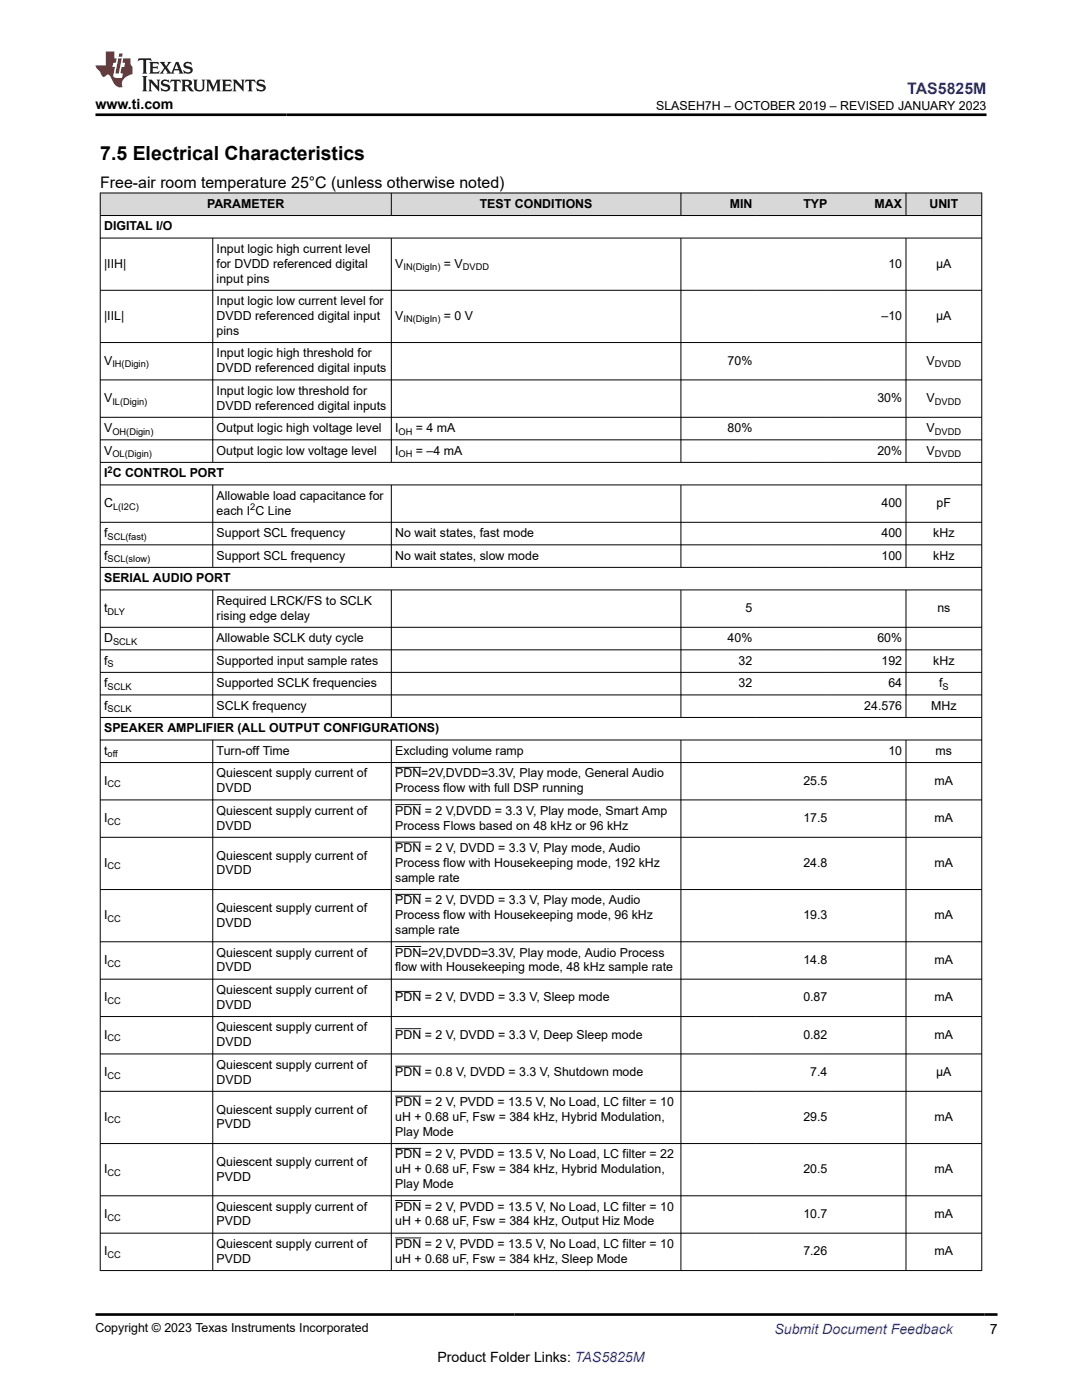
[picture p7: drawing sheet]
<svg xmlns="http://www.w3.org/2000/svg" width="216mm" height="279mm" viewBox="0 0 216 279" stroke-linecap="round" stroke-linejoin="round" font-family="sans-serif">
<defs><g id="words">
<text font-size="3.9" x="20" y="32">7.5 Electrical Characteristics</text>
<text font-size="3.2" fill="#00f" x="181" y="18.7">TAS5825M</text>
<text font-size="3.2" x="20" y="37.5">Free-air room temperature 25°C (unless otherwise noted)</text>
<g font-size="2.8">
<text x="19" y="21.8">www.ti.com</text>
<text x="197.5" y="266.1">7</text>
<text x="87.3" y="271.7">Product Folder Links: TAS5825M</text>
</g>
<text font-size="2.8" fill="#00f" x="154.5" y="266.2">Submit Document Feedback</text>
<g font-size="2.5">
<text x="130.9" y="21.9">SLASEH7H – OCTOBER 2019 – REVISED JANUARY 2023</text>
<text x="41.3" y="41.5">PARAMETER</text>
<text x="95.7" y="41.5">TEST CONDITIONS</text>
<text x="145.6" y="41.5">MIN</text>
<text x="160.3" y="41.5">TYP</text>
<text x="174.5" y="41.5">MAX</text>
<text x="185.5" y="41.5">UNIT</text>
<text x="20.8" y="46">DIGITAL I/O</text>
<text x="20.8" y="53.4">|IIH|</text>
<text x="43.2" y="50.5">Input logic high current level</text>
<text x="43.2" y="53.4">for DVDD referenced digital</text>
<text x="78.9" y="53.4">V</text>
<text x="88.6" y="53.4">= V</text>
<text x="177.3" y="53.4">10</text>
<text x="186.8" y="53.4">µA</text>
<text x="43.2" y="56.4">input pins</text>
<text x="20.8" y="63.9">|IIL|</text>
<text x="43.2" y="60.9">Input logic low current level for</text>
<text x="43.2" y="63.9">DVDD referenced digital input</text>
<text x="78.9" y="63.9">V</text>
<text x="88.6" y="63.9">= 0 V</text>
<text x="175.9" y="63.9">–10</text>
<text x="186.8" y="63.9">µA</text>
<text x="43.2" y="66.8">pins</text>
<text x="43.2" y="71.3">Input logic high threshold for</text>
<text x="20.8" y="72.8">V</text>
<text x="43.2" y="74.3">DVDD referenced digital inputs</text>
<text x="145.2" y="72.8">70%</text>
<text x="184.9" y="72.8">V</text>
<text x="20.8" y="80.3">V</text>
<text x="43.2" y="78.8">Input logic low threshold for</text>
<text x="43.2" y="81.7">DVDD referenced digital inputs</text>
<text x="175.1" y="80.3">30%</text>
<text x="184.9" y="80.3">V</text>
<text x="20.8" y="86.2">V</text>
<text x="43.2" y="86.2">Output logic high voltage level</text>
<text x="78.9" y="86.2">I</text>
<text x="83" y="86.2">= 4 mA</text>
<text x="145.2" y="86.2">80%</text>
<text x="184.9" y="86.2">V</text>
<text x="20.8" y="90.7">V</text>
<text x="20.8" y="95.2">I C CONTROL PORT</text>
<text x="43.2" y="90.7">Output logic low voltage level</text>
<text x="78.9" y="90.7">I</text>
<text x="83" y="90.7">= –4 mA</text>
<text x="175.1" y="90.7">20%</text>
<text x="184.9" y="90.7">V</text>
<text x="20.8" y="101.2">C</text>
<text x="43.2" y="99.7">Allowable load capacitance for</text>
<text x="175.9" y="101.2">400</text>
<text x="186.9" y="101.2">pF</text>
<text x="20.8" y="107.2">f</text>
<text x="43.2" y="102.7">each I C Line</text>
<text x="43.2" y="107.2">Support SCL frequency</text>
<text x="78.9" y="107.2">No wait states, fast mode</text>
<text x="175.9" y="107.2">400</text>
<text x="186.2" y="107.2">kHz</text>
<text x="20.8" y="111.7">f</text>
<text x="43.2" y="111.7">Support SCL frequency</text>
<text x="78.9" y="111.7">No wait states, slow mode</text>
<text x="175.9" y="111.7">100</text>
<text x="186.2" y="111.7">kHz</text>
<text x="20.8" y="116.2">SERIAL AUDIO PORT</text>
<text x="20.8" y="122.2">t</text>
<text x="43.2" y="120.7">Required LRCK/FS to SCLK</text>
<text x="43.2" y="123.7">rising edge delay</text>
<text x="148.8" y="122.2">5</text>
<text x="187" y="122.2">ns</text>
<text x="20.8" y="128.2">D</text>
<text x="43.2" y="128.2">Allowable SCLK duty cycle</text>
<text x="145.2" y="128.2">40%</text>
<text x="175.1" y="128.2">60%</text>
<text x="20.8" y="132.7">f</text>
<text x="20.8" y="137.1">f</text>
<text x="43.2" y="132.7">Supported input sample rates</text>
<text x="43.2" y="137.1">Supported SCLK frequencies</text>
<text x="147.4" y="132.7">32</text>
<text x="147.4" y="137.1">32</text>
<text x="175.9" y="132.7">192</text>
<text x="177.3" y="137.1">64</text>
<text x="186.2" y="132.7">kHz</text>
<text x="187.4" y="137.1">f</text>
<text x="20.8" y="141.6">f</text>
<text x="43.2" y="141.6">SCLK frequency</text>
<text x="172.5" y="141.6">24.576</text>
<text x="185.8" y="141.6">MHz</text>
<text x="20.8" y="146.1">SPEAKER AMPLIFIER (ALL OUTPUT CONFIGURATIONS)</text>
<text x="20.8" y="150.6">t</text>
<text x="43.2" y="150.6">Turn-off Time</text>
<text x="43.2" y="155.1">Quiescent supply current of</text>
<text x="78.9" y="150.6">Excluding volume ramp</text>
<text x="78.9" y="155.1">PDN=2V,DVDD=3.3V, Play mode, General Audio</text>
<text x="177.3" y="150.6">10</text>
<text x="186.7" y="150.6">ms</text>
<text x="20.8" y="156.6">I</text>
<text x="43.2" y="158.1">DVDD</text>
<text x="78.9" y="158.1">Process flow with full DSP running</text>
<text x="160.3" y="156.6">25.5</text>
<text x="186.5" y="156.6">mA</text>
<text x="20.8" y="164.1">I</text>
<text x="43.2" y="162.6">Quiescent supply current of</text>
<text x="43.2" y="165.6">DVDD</text>
<text x="78.9" y="162.6">PDN = 2 V,DVDD = 3.3 V, Play mode, Smart Amp</text>
<text x="78.9" y="165.6">Process Flows based on 48 kHz or 96 kHz</text>
<text x="160.3" y="164.1">17.5</text>
<text x="186.5" y="164.1">mA</text>
<text x="20.8" y="173">I</text>
<text x="43.2" y="171.5">Quiescent supply current of</text>
<text x="78.9" y="170.1">PDN = 2 V, DVDD = 3.3 V, Play mode, Audio</text>
<text x="78.9" y="173">Process flow with Housekeeping mode, 192 kHz</text>
<text x="160.3" y="173">24.8</text>
<text x="186.5" y="173">mA</text>
<text x="43.2" y="174.5">DVDD</text>
<text x="78.9" y="176">sample rate</text>
<text x="20.8" y="183.5">I</text>
<text x="43.2" y="182">Quiescent supply current of</text>
<text x="43.2" y="184.9">DVDD</text>
<text x="78.9" y="180.5">PDN = 2 V, DVDD = 3.3 V, Play mode, Audio</text>
<text x="78.9" y="183.5">Process flow with Housekeeping mode, 96 kHz</text>
<text x="160.3" y="183.5">19.3</text>
<text x="186.5" y="183.5">mA</text>
<text x="43.2" y="190.9">Quiescent supply current of</text>
<text x="78.9" y="186.4">sample rate</text>
<text x="78.9" y="190.9">PDN=2V,DVDD=3.3V, Play mode, Audio Process</text>
<text x="20.8" y="192.4">I</text>
<text x="43.2" y="193.9">DVDD</text>
<text x="78.9" y="193.9">flow with Housekeeping mode, 48 kHz sample rate</text>
<text x="160.3" y="192.4">14.8</text>
<text x="186.5" y="192.4">mA</text>
<text x="20.8" y="199.9">I</text>
<text x="43.2" y="198.4">Quiescent supply current of</text>
<text x="43.2" y="201.3">DVDD</text>
<text x="78.9" y="199.9">PDN = 2 V, DVDD = 3.3 V, Sleep mode</text>
<text x="160.3" y="199.9">0.87</text>
<text x="186.5" y="199.9">mA</text>
<text x="20.8" y="207.3">I</text>
<text x="43.2" y="205.8">Quiescent supply current of</text>
<text x="43.2" y="208.8">DVDD</text>
<text x="78.9" y="207.3">PDN = 2 V, DVDD = 3.3 V, Deep Sleep mode</text>
<text x="160.3" y="207.3">0.82</text>
<text x="186.5" y="207.3">mA</text>
<text x="20.8" y="214.8">I</text>
<text x="43.2" y="213.3">Quiescent supply current of</text>
<text x="78.9" y="214.8">PDN = 0.8 V, DVDD = 3.3 V, Shutdown mode</text>
<text x="161.7" y="214.8">7.4</text>
<text x="186.8" y="214.8">µA</text>
<text x="43.2" y="216.3">DVDD</text>
<text x="78.9" y="220.8">PDN = 2 V, PVDD = 13.5 V, No Load, LC filter = 10</text>
<text x="20.8" y="223.7">I</text>
<text x="43.2" y="222.2">Quiescent supply current of</text>
<text x="43.2" y="225.2">PVDD</text>
<text x="78.9" y="223.7">uH + 0.68 uF, Fsw = 384 kHz, Hybrid Modulation,</text>
<text x="78.9" y="226.7">Play Mode</text>
<text x="160.3" y="223.7">29.5</text>
<text x="186.5" y="223.7">mA</text>
<text x="43.2" y="232.7">Quiescent supply current of</text>
<text x="78.9" y="231.2">PDN = 2 V, PVDD = 13.5 V, No Load, LC filter = 22</text>
<text x="20.8" y="234.1">I</text>
<text x="43.2" y="235.6">PVDD</text>
<text x="78.9" y="234.1">uH + 0.68 uF, Fsw = 384 kHz, Hybrid Modulation,</text>
<text x="78.9" y="237.1">Play Mode</text>
<text x="160.3" y="234.1">20.5</text>
<text x="186.5" y="234.1">mA</text>
<text x="20.8" y="243.1">I</text>
<text x="43.2" y="241.6">Quiescent supply current of</text>
<text x="43.2" y="244.6">PVDD</text>
<text x="78.9" y="241.6">PDN = 2 V, PVDD = 13.5 V, No Load, LC filter = 10</text>
<text x="78.9" y="244.6">uH + 0.68 uF, Fsw = 384 kHz, Output Hiz Mode</text>
<text x="160.3" y="243.1">10.7</text>
<text x="186.5" y="243.1">mA</text>
<text x="20.8" y="250.5">I</text>
<text x="43.2" y="249.1">Quiescent supply current of</text>
<text x="78.9" y="249.1">PDN = 2 V, PVDD = 13.5 V, No Load, LC filter = 10</text>
<text x="160.3" y="250.5">7.26</text>
<text x="186.5" y="250.5">mA</text>
<text x="43.2" y="252">PVDD</text>
<text x="78.9" y="252">uH + 0.68 uF, Fsw = 384 kHz, Sleep Mode</text>
<text x="19" y="265.9">Copyright © 2023 Texas Instruments Incorporated</text>
</g>
<g font-size="1.9">
<text x="80.5" y="53.9">IN(DigIn)</text>
<text x="92.4" y="53.9">DVDD</text>
<text x="80.5" y="64.4">IN(DigIn)</text>
<text x="22.4" y="73.3">IH(Digin)</text>
<text x="186.5" y="73.3">DVDD</text>
<text x="22.4" y="80.8">IL(Digin)</text>
<text x="186.5" y="80.8">DVDD</text>
<text x="22.4" y="86.7">OH(Digin)</text>
<text x="79.5" y="86.7">OH</text>
<text x="186.5" y="86.7">DVDD</text>
<text x="21.5" y="94.4">2</text>
<text x="22.4" y="91.2">OL(Digin)</text>
<text x="79.5" y="91.2">OH</text>
<text x="186.5" y="91.2">DVDD</text>
<text x="22.6" y="101.7">L(I2C)</text>
<text x="50" y="101.9">2</text>
<text x="21.5" y="107.7">SCL(fast)</text>
<text x="21.5" y="112.2">SCL(slow)</text>
<text x="21.5" y="122.7">DLY</text>
<text x="22.6" y="128.6">SCLK</text>
<text x="21.5" y="133.1">S</text>
<text x="21.5" y="137.6">SCLK</text>
<text x="188.1" y="137.6">S</text>
<text x="21.5" y="142.1">SCLK</text>
<text x="21.5" y="151.1">off</text>
<text x="21.5" y="157.1">CC</text>
<text x="21.5" y="164.6">CC</text>
<text x="21.5" y="173.5">CC</text>
<text x="21.5" y="183.9">CC</text>
<text x="21.5" y="192.9">CC</text>
<text x="21.5" y="200.3">CC</text>
<text x="21.5" y="207.8">CC</text>
<text x="21.5" y="215.3">CC</text>
<text x="21.5" y="224.2">CC</text>
<text x="21.5" y="234.6">CC</text>
<text x="21.5" y="243.6">CC</text>
<text x="21.5" y="251">CC</text>
</g>
</g></defs>
<g fill="#d8d8d8">
<path d="M20 38.5h175.9v4.5h-175.9z" fill-rule="evenodd"/>
<path d="M20.1 38.6h57.9v4.4h-57.9z" fill-rule="evenodd"/>
<path d="M78.1 38.6h57.7v4.4h-57.7z" fill-rule="evenodd"/>
<path d="M135.9 38.6h14.9v4.4h-14.9z" fill-rule="evenodd"/>
<path d="M150.8 38.6h15v4.4h-15z" fill-rule="evenodd"/>
<path d="M165.8 38.6h14.9v4.4h-14.9z" fill-rule="evenodd"/>
<path d="M180.8 38.6h15v4.4h-15z" fill-rule="evenodd"/>
</g>
<g fill="none" stroke="#000" stroke-width=".2">
<path d="M19.9 38.5h176.1M20 38.5v215.1M78.1 38.5v4.6M135.9 38.5v4.6M180.8 38.5v4.6M195.9 38.5v215.1M19.9 43h176.1M19.9 47.5h176.1M19.9 57.9h176.1M42.5 47.5v44.8M78.1 47.5v44.8M135.9 47.5v44.8"/>
<path d="M180.8 47.5v44.8M19.9 68.4h176.1M19.9 75.8h176.1M19.9 83.3h176.1M19.9 87.8h176.1M19.9 92.3h176.1M19.9 96.8h176.1M42.5 96.8v16.5M78.1 96.8v16.5M135.9 96.8v16.5M180.8 96.8v16.5M19.9 104.2h176.1"/>
<path d="M19.9 108.7h176.1M19.9 113.2h176.1M19.9 117.7h176.1M42.5 117.7v25.5M78.1 117.7v25.5M135.9 117.7v25.5M180.8 117.7v25.5M19.9 125.2h176.1M19.9 129.7h176.1M19.9 134.2h176.1M19.9 138.7h176.1M19.9 143.2h176.1"/>
<path d="M19.9 147.7h176.1M19.9 152.2h176.1M19.9 159.6h176.1M42.5 147.7v105.9M78.1 147.7v105.9M78.9 153.1h5.2M135.9 147.7v105.9M180.8 147.7v105.9M19.9 167.1h176.1M19.9 177.5h176.1M78.9 160.6h5.2M78.9 168.1h5.2"/>
<path d="M78.9 178.5h5.2M19.9 188h176.1M19.9 195.4h176.1M78.9 188.9h5.2M78.9 197.8h5.2M19.9 202.9h176.1M19.9 210.3h176.1M19.9 217.8h176.1M78.9 205.3h5.2M78.9 212.8h5.2M78.9 218.7h5.2M19.9 228.2h176.1"/>
<path d="M19.9 238.6h176.1M78.9 229.2h5.2M78.9 239.6h5.2M19.9 246.1h176.1M19.9 253.6h176.1M78.9 247.1h5.2"/>
</g>
<path d="M27.7 11.6l-.2 .6 .5-.2h.6v.1v2.2l-.2 .4h1l-.2-.4v-2.2v-.1h.5l.5 .2-.1-.6zM29.8 12.4l.2 .3v1.6l-.2 .4h1.9l.1-.6a1.08 1.08 0 0 1-1.3 .2v-.7h.6l.4 .2v-.7l-.4 .2h-.6v-.5l.2-.2a1 1 0 0 1 1 .3l-.1-.5zM31.8 12.4l1 1.1-1 1.2h.9l-.2-.2 .4-.8 .5 .8-.2 .2h1.6l-.2-.2 .1-.5h1l.1 .5-.1 .2h.9l-.2-.4-.8-1.9h-.5l-1 2.1-.8-1.1 .9-1h-.8l.2 .2-.5 .6-.3-.6 .1-.2zM35.2 12.8l.4 1h-.8zM36.8 12.5a.65 .65 0 0 0-.2 .7 .65 .65 0 0 0 .6 .5l.7 .1 .1 .3a.79 .79 0 0 1-.7 .4 .79 .79 0 0 1-.7-.5l.1 .7 .2-.1a.93 .93 0 0 0 1.1 0 .93 .93 0 0 0 .4-.9 1.46 1.46 0 0 0-1.2-.6l-.1-.3a1.09 1.09 0 0 1 1.2 .2l-.2-.6-.1 .1-.6-.2zM28.4 15.2l.2 .4v2.2l-.2 .4h1l-.2-.4v-2.2l.2-.4zM29.6 15.9l.2 .4v1.5l-.2 .4h.8l-.3-.4v-1.3l1.7 1.8v-2l.2-.4h-.8l.2 .2 .1 1.1-1.2-1.3zM32.3 16a.65 .65 0 0 0-.2 .8 .65 .65 0 0 0 .7 .4l.6 .2 .1 .2a.79 .79 0 0 1-.7 .4 .79 .79 0 0 1-.7-.5l.1 .7 .2-.1a.93 .93 0 0 0 1.1 .1 .93 .93 0 0 0 .4-1 1.46 1.46 0 0 0-1.2-.5l-.1-.4a1.09 1.09 0 0 1 1.2 .2l-.2-.6-.1 .1-.6-.1zM34.1 15.9l-.1 .6a.63 .63 0 0 1 .7-.3l.1 1.6-.3 .4h1l-.2-.4v-1.6a.66 .66 0 0 1 .8 .3l-.1-.6zM36.2 15.9l.2 .4v1.5l-.2 .4h.9l-.2-.2v-.7h.5l.1 .2a.79 .79 0 0 0 1.2 .6l-1-.9a.61 .61 0 0 0 .6-.6 .61 .61 0 0 0-.5-.7zM36.9 16.2h.2a.47 .47 0 0 1 .5 .1 .47 .47 0 0 1 .1 .5l-.2 .1-.6 .1zM38.5 15.9l.2 .2a2.27 2.27 0 0 0 .4 2 1.04 1.04 0 0 0 1.7-.7v-1.3l.2-.2h-.8l.2 .4v1.1a.6 .6 0 0 1-.6 .6 .6 .6 0 0 1-.6-.6v-1.1l.3-.4zM41.1 15.9l.2 .4v1.5l-.2 .4h.7l-.2-.4v-1.4l.9 1.9 .8-1.9v1.4l-.2 .4h1l-.3-.4v-1.5l.3-.4h-.8l-.7 1.5-.7-1.5zM44.3 15.9l.2 .4v1.5l-.2 .4h1.9l.1-.6a1.09 1.09 0 0 1-1.3 .2v-.7h.6l.4 .2v-.6l-.4 .2h-.6v-.6l.2-.1a1.01 1.01 0 0 1 1 .3l-.1-.6zM46.4 15.9l.3 .4v1.5l-.3 .4h.8l-.2-.4v-1.3l1.6 1.8v-2l.2-.4h-.7l.2 .2v1.1l-1.2-1.3zM49 15.9l-.1 .6a.63 .63 0 0 1 .8-.3v1.6l-.3 .4h1l-.2-.4v-1.6a.66 .66 0 0 1 .8 .3l-.1-.6zM51.4 16a.65 .65 0 0 0-.2 .8 .65 .65 0 0 0 .6 .4l.6 .2 .2 .2a.79 .79 0 0 1-.8 .4 .79 .79 0 0 1-.6-.5l.1 .7 .2-.1a.93 .93 0 0 0 1 .1 .93 .93 0 0 0 .5-1 1.46 1.46 0 0 0-1.3-.5l-.1-.4a1.09 1.09 0 0 1 1.3 .2l-.2-.6-.2 .1-.5-.1z" fill="#231f20"/>
<path d="M21.1 10.3v2.7h-2.1l.1 .4 .9 1a.95 .95 0 0 0 .9 .9 .59 .59 0 0 1 .6-.4 .59 .59 0 0 1 .5 .3l.4 .8a1.59 1.59 0 0 0 2.1 1.4 1.61 1.61 0 0 1 1-2.3l1-.3-.1-1.5a1.59 1.59 0 0 1-.4-1.7h-1.4l-.2 .9h.5l-.1 .9h-.5l-.2 .9v.3l.4 .1-.2 .9h-.6a.73 .73 0 0 1-1.1-.7l.3-1.5h-.5l.2-.9h.5l.2-.9h-.5v-1.3zM23.6 11.6l-.6 3.1h.7l.6-3.1zM23.8 10.7l-.1 .6h.7l.1-.6z" fill="#ed1c24"/>
<path d="M19 22.9h177.8M19.1 262.3h179.9" fill="none" stroke="#000" stroke-width=".53"/>
<use href="#words"/>
</svg>
